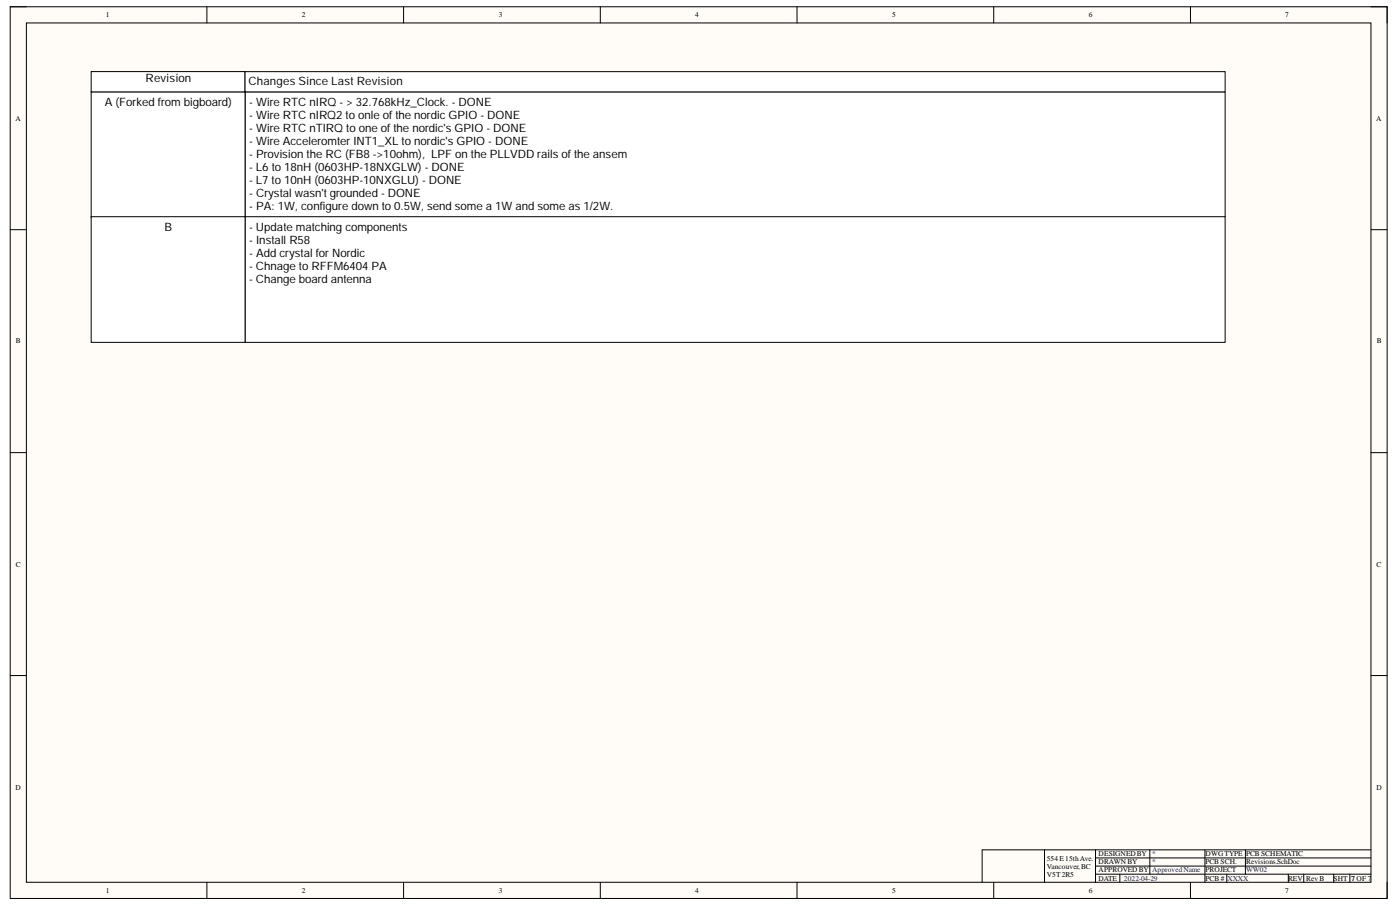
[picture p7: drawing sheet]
<svg xmlns="http://www.w3.org/2000/svg" width="431mm" height="279mm" viewBox="0 0 431 279" stroke-linecap="round" stroke-linejoin="round" font-family="sans-serif">
<defs><g id="words">
<g font-size="3.5">
<text x="44.9" y="25.3">Revision</text>
<text x="76.5" y="26.3">Changes Since LastRevision</text>
<text x="32.3" y="32.8">A (Forked from bigboard)</text>
<text x="76.8" y="32.8">- Wire RTC nIRQ - &gt; 32.768kHz_Clock. - DONE</text>
<text x="76.8" y="36.8">- Wire RTC nIRQ2 to onle of the nordic GPIO - DONE</text>
<text x="76.8" y="40.8">- Wire RTC nTIRQ to one of the nordic's GPIO - DONE</text>
<text x="76.8" y="44.8">- Wire Acceleromter INT1_XL to nordic's GPIO - DONE</text>
<text x="76.8" y="48.8">- Provision the RC (FB8 -&gt;10ohm), LPF on the PLLVDD rails of the ansem</text>
<text x="76.8" y="52.7">- L6 to 18nH (0603HP-18NXGLW) - DONE</text>
<text x="76.8" y="56.8">- L7 to 10nH (0603HP-10NXGLU) - DONE</text>
<text x="76.8" y="60.8">- Crystal wasn't grounded - DONE</text>
<text x="76.8" y="64.7">- PA: 1W, configure down to 0.5W, send some a 1W and some as 1/2W.</text>
<text x="50.7" y="71.2">B</text>
<text x="76.8" y="71.2">- Update matching components</text>
<text x="76.8" y="75.2">- Install R58</text>
<text x="76.8" y="79.3">- Add crystal for Nordic</text>
<text x="76.8" y="83.2">- Chnage to RFFM6404 PA</text>
<text x="76.8" y="87.2">- Change board antenna</text>
</g>
<g font-size="2.3">
<text x="32.6" y="5.3">1</text>
<text x="93" y="5.3">2</text>
<text x="153.7" y="5.3">3</text>
<text x="214.2" y="5.3">4</text>
<text x="275" y="5.3">5</text>
<text x="335.5" y="5.3">6</text>
<text x="396.1" y="5.3">7</text>
<text x="4.8" y="37.2">A</text>
<text x="424.1" y="37.2">A</text>
<text x="4.9" y="105.8">B</text>
<text x="424.3" y="105.8">B</text>
<text x="4.9" y="174.5">C</text>
<text x="424.2" y="174.5">C</text>
<text x="4.8" y="243.2">D</text>
<text x="424.2" y="243.2">D</text>
<text x="338.6" y="263.8">DESIGNEDBY</text>
<text x="371.5" y="263.8">DWGTYPE</text>
<text x="384" y="263.8">PCB SCHEMATIC</text>
<text x="322.6" y="265.3">554E15thAve.</text>
<text x="322.6" y="267.6">Vancouver,BC</text>
<text x="338.6" y="266.3">DRAWNBY</text>
<text x="338.6" y="268.7">APPROVEDBY</text>
<text x="371.5" y="266.3">PCB SCH.</text>
<text x="371.5" y="268.7">PROJECT</text>
<text x="384" y="266.3">Revisions.SchDoc</text>
<text x="32.6" y="275">1</text>
<text x="93" y="275">2</text>
<text x="153.7" y="275">3</text>
<text x="214.2" y="275">4</text>
<text x="275" y="275">5</text>
<text x="322.6" y="270">V5T2R5</text>
<text x="335.5" y="275">6</text>
<text x="338.6" y="271.3">DATE</text>
<text x="371.5" y="271.3">PCB #</text>
<text x="396.1" y="275">7</text>
<text x="397" y="271.3">REV</text>
<text x="397" y="273.8">Rev</text>
<text x="402.5" y="271.3">Rev B</text>
<text x="411" y="271.3">SHT</text>
<text x="416.4" y="271.3">7</text>
<text x="397" y="276.3">B</text>
</g>
<g font-size="2.3" fill="#000080">
<text x="355" y="263.8">*</text>
<text x="355" y="266.3">*</text>
<text x="355" y="268.7">ApprovedName</text>
<text x="384" y="268.7">WW02</text>
<text x="346.3" y="271.3">2022-04-29</text>
<text x="378.3" y="271.3">XXXX</text>
<text x="416.5" y="271.3">7 OF 7</text>
</g>
</g></defs>
<path d="M3.1 2.1h424.4v274.7h-424.4z" fill-rule="evenodd" fill="#fffcf8"/>
<path d="M3.1 2.1h424.4v274.7h-424.4z" fill="none" stroke="#000" stroke-width=".31"/>
<path d="M8.1 7.1h414.4v264.7h-414.4z" fill-rule="evenodd" fill="#fffcf8"/>
<g fill="none" stroke="#000" stroke-width=".31">
<path d="M3.1 2.1h5M8.1 7.1h414.4v264.7h-414.4zM63.8 2.1v5M124.4 2.1v5M185 2.1v5M245.6 2.1v5M306.2 2.1v5M366.9 2.1v5M422.5 2.1h5v5M3.1 70.8h5M422.5 70.8h5M3.1 139.4h5"/>
<path d="M422.5 139.4h5M3.1 208.1h5M422.5 208.1h5M63.8 271.8v5M124.4 271.8v5M185 271.8v5M245.6 271.8v5M306.2 271.8v5M321.9 261.8v10M337.6 261.8v10M337.6 264.3h84.9M337.6 266.8h84.9"/>
<path d="M337.6 269.3h84.9M345.1 269.3v2.5M354.3 261.8v7.5M366.9 271.8v5M371.3 261.8v10M378.1 269.3v2.5M383.8 261.8v7.5M397 269.3v2.5M401.8 269.3v2.5M411 269.3v2.5M416 269.3v2.5M422.5 261.8h-119.8v10"/>
<path d="M427.5 271.8v5"/>
</g>
<path d="M75.5 28.3h302.1v38.7h-302.1z" fill-rule="evenodd" fill="#fff"/>
<path d="M75.5 28.3h302.1v38.7h-302.1z" fill="none" stroke="#000" stroke-width=".31"/>
<path d="M28.1 28.3h47.4v38.7h-47.4z" fill-rule="evenodd" fill="#fff"/>
<path d="M28.1 28.3h47.4v38.7h-47.4z" fill="none" stroke="#000" stroke-width=".31"/>
<path d="M28.1 22.1h47.4v6.2h-47.4z" fill-rule="evenodd" fill="#fff"/>
<path d="M28.1 22.1h47.4v6.2h-47.4z" fill="none" stroke="#000" stroke-width=".31"/>
<path d="M75.5 22.1h302.1v6.2h-302.1z" fill-rule="evenodd" fill="#fff"/>
<path d="M75.5 22.1h302.1v6.2h-302.1z" fill="none" stroke="#000" stroke-width=".31"/>
<path d="M75.5 66.8h302.1v38.7h-302.1z" fill-rule="evenodd" fill="#fff"/>
<path d="M75.5 66.8h302.1v38.7h-302.1z" fill="none" stroke="#000" stroke-width=".31"/>
<path d="M28.1 66.8h47.4v38.7h-47.4z" fill-rule="evenodd" fill="#fff"/>
<path d="M28.1 66.8h47.4v38.7h-47.4z" fill="none" stroke="#000" stroke-width=".31"/>
<use href="#words"/>
</svg>
